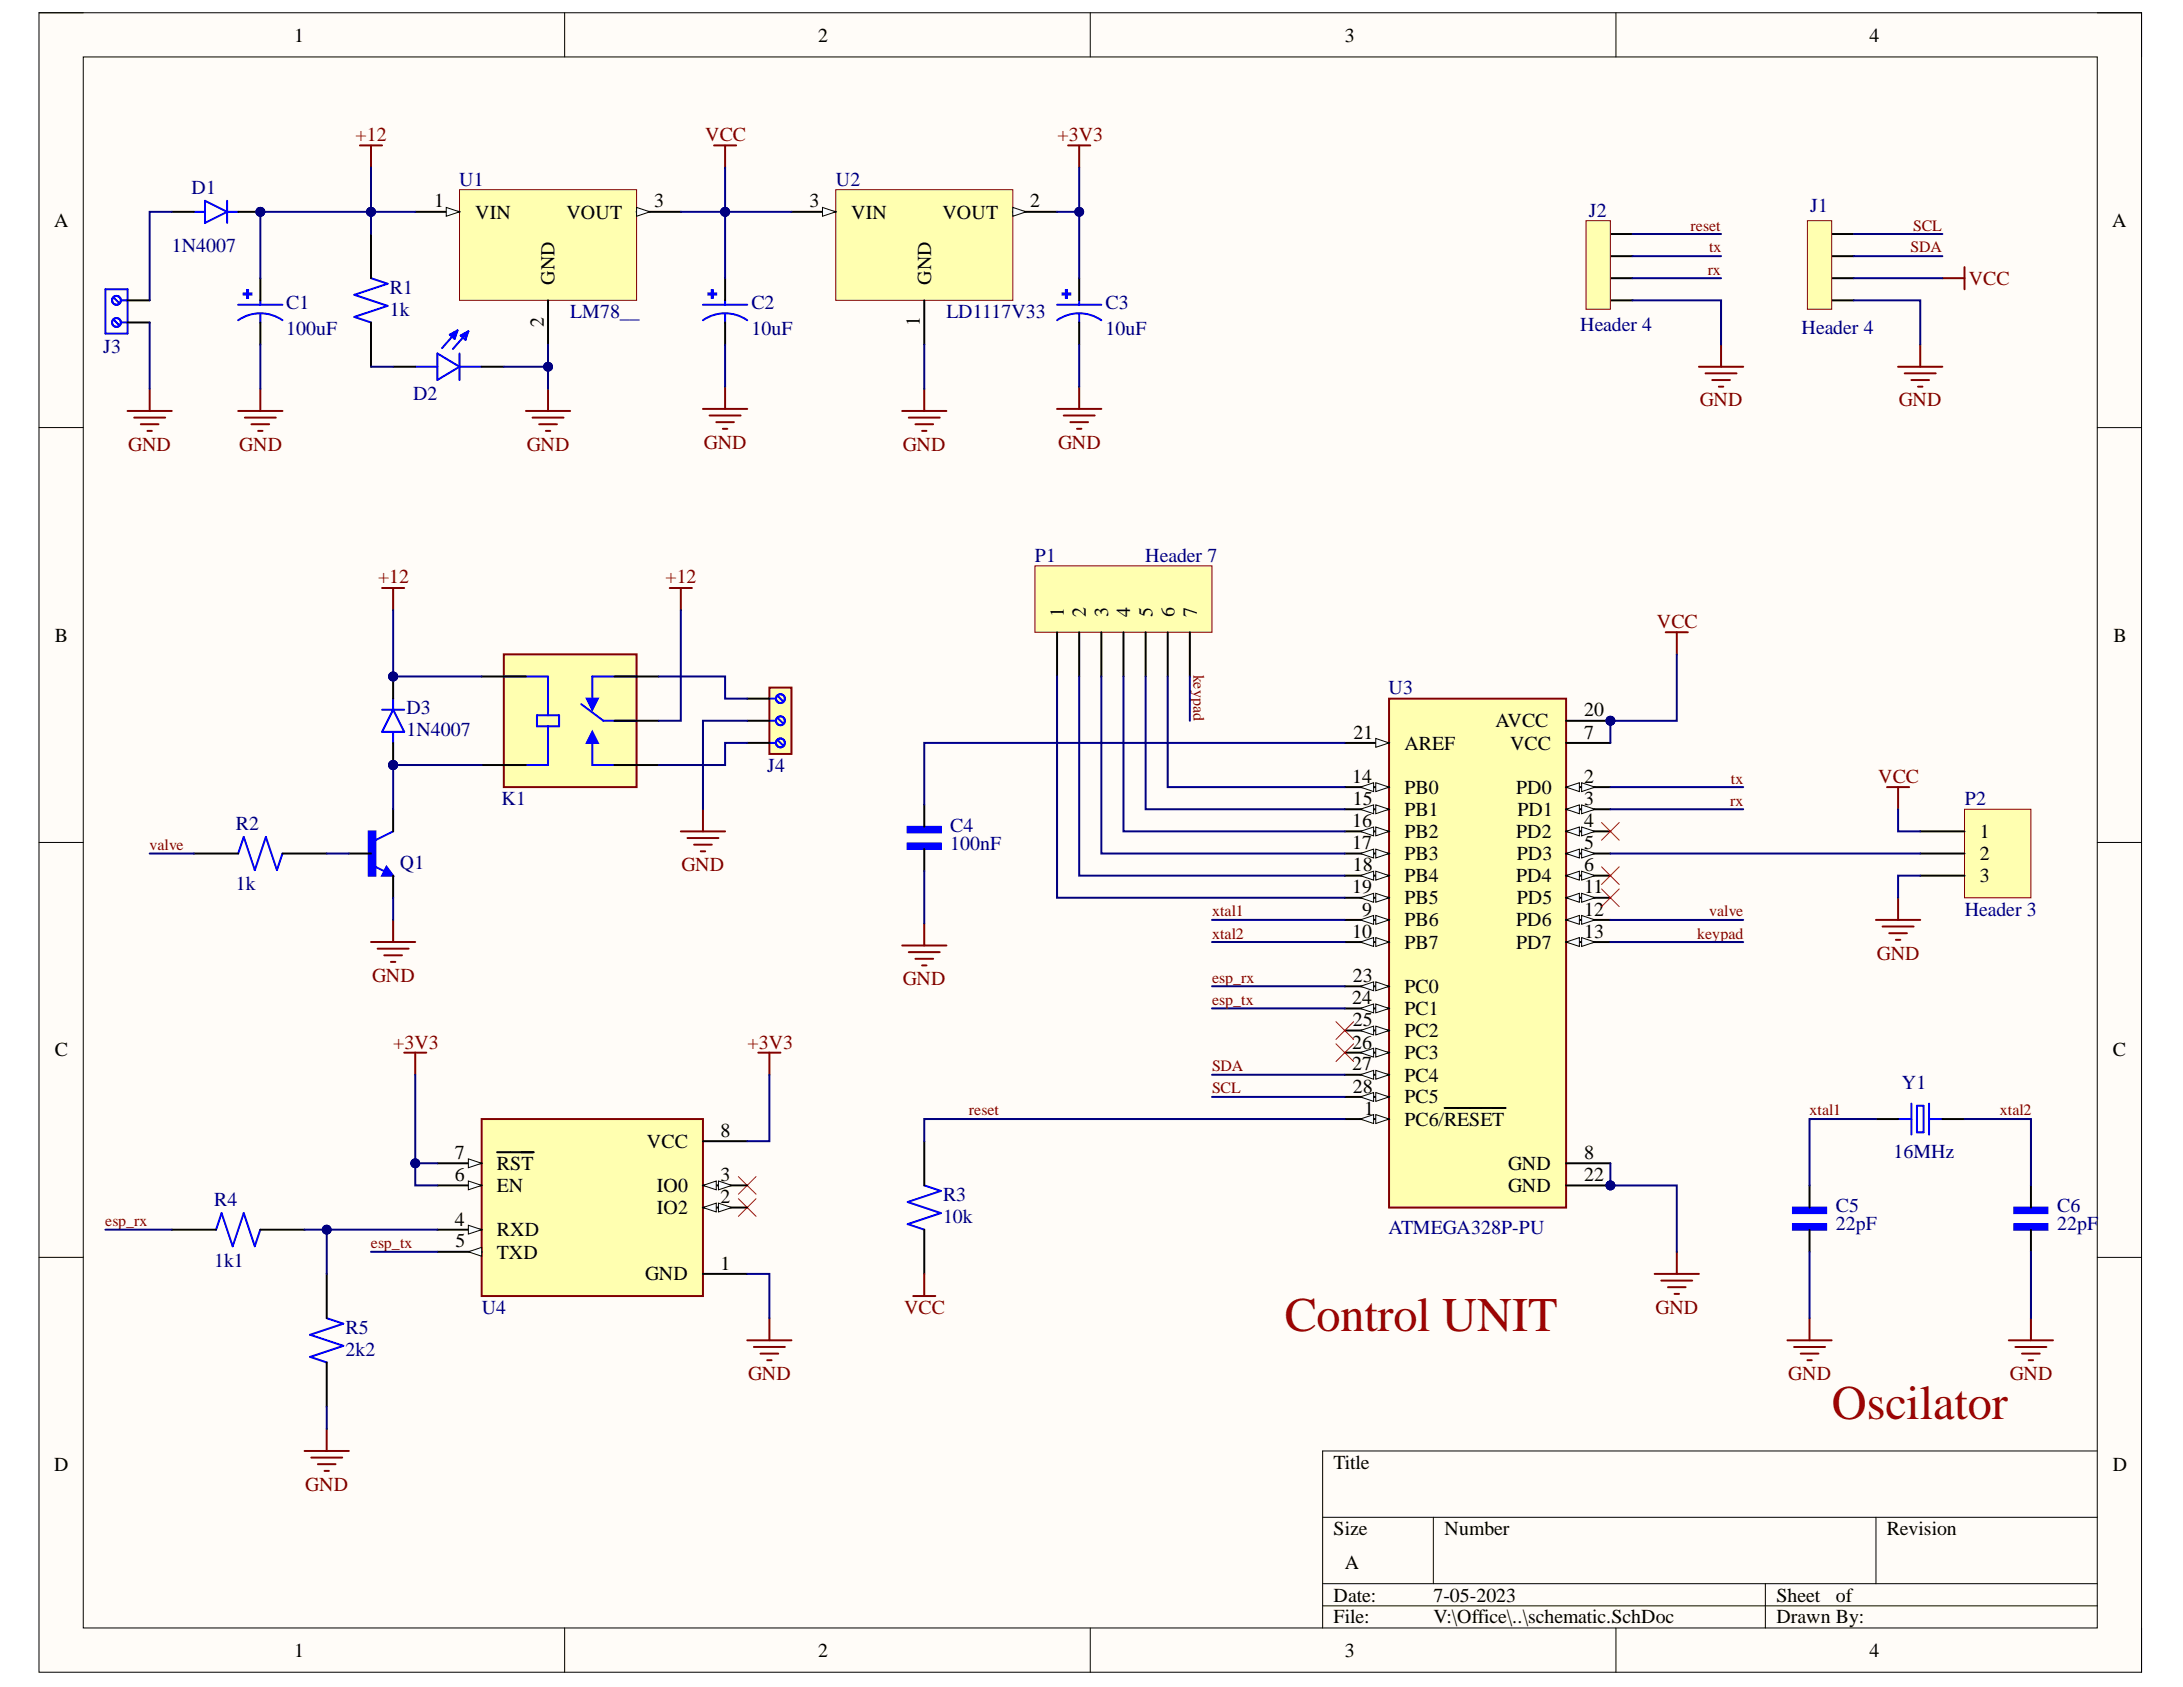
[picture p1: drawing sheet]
<svg xmlns="http://www.w3.org/2000/svg" width="279mm" height="216mm" viewBox="0 0 279 216" stroke-linecap="round" stroke-linejoin="round" font-family="sans-serif">
<defs><g id="words">
<g font-size="6.2" fill="#980000">
<text x="164.4" y="170.4">Control UNIT</text>
<text x="234.5" y="181.5">Oscilator</text>
</g>
<g font-size="2.5">
<text x="37.6" y="5.3">1</text>
<text x="104.7" y="5.3">2</text>
<text x="172.1" y="5.3">3</text>
<text x="239.3" y="5.3">4</text>
<text x="6.9" y="29">A</text>
<text x="55.6" y="26.5">1</text>
<text x="60.8" y="28">VIN</text>
<text x="72.5" y="28">VOUT</text>
<text x="83.7" y="26.5">3</text>
<text x="103.6" y="26.5">3</text>
<text x="108.9" y="28">VIN</text>
<text x="120.6" y="28">VOUT</text>
<text x="131.9" y="26.5">2</text>
<text x="270.3" y="29">A</text>
<text x="69.6" y="41.9" transform="rotate(-90 69.6 41.9)">2</text>
<text x="71" y="36.4" transform="rotate(-90 71 36.4)">GND</text>
<text x="117.7" y="41.7" transform="rotate(-90 117.7 41.7)">1</text>
<text x="119.2" y="36.4" transform="rotate(-90 119.2 36.4)">GND</text>
<text x="7" y="82.1">B</text>
<text x="136.2" y="79" transform="rotate(-90 136.2 79)">1</text>
<text x="139" y="79" transform="rotate(-90 139 79)">2</text>
<text x="141.8" y="79" transform="rotate(-90 141.8 79)">3</text>
<text x="144.6" y="79" transform="rotate(-90 144.6 79)">4</text>
<text x="147.5" y="79" transform="rotate(-90 147.5 79)">5</text>
<text x="150.3" y="79" transform="rotate(-90 150.3 79)">6</text>
<text x="153.2" y="79" transform="rotate(-90 153.2 79)">7</text>
<text x="270.5" y="82.1">B</text>
<text x="173.2" y="94.5">21</text>
<text x="179.7" y="96">AREF</text>
<text x="191.4" y="93.1">AVCC</text>
<text x="193.3" y="96">VCC</text>
<text x="202.7" y="91.7">20</text>
<text x="202.7" y="94.5">7</text>
<text x="173.1" y="100.2">14</text>
<text x="179.7" y="101.6">PB0</text>
<text x="194" y="101.6">PD0</text>
<text x="202.7" y="100.2">2</text>
<text x="173.1" y="105.9">16</text>
<text x="173.1" y="103">15</text>
<text x="179.7" y="104.4">PB1</text>
<text x="179.7" y="107.3">PB2</text>
<text x="194" y="107.3">PD2</text>
<text x="194.2" y="104.4">PD1</text>
<text x="202.7" y="103">3</text>
<text x="202.7" y="105.9">4</text>
<text x="253.4" y="107.3">1</text>
<text x="173.1" y="108.7">17</text>
<text x="173.1" y="111.5">18</text>
<text x="179.7" y="110.1">PB3</text>
<text x="179.7" y="112.9">PB4</text>
<text x="194" y="112.9">PD4</text>
<text x="194.1" y="110.1">PD3</text>
<text x="202.7" y="108.7">5</text>
<text x="202.7" y="111.5">6</text>
<text x="253.4" y="110.1">2</text>
<text x="253.4" y="112.9">3</text>
<text x="173.1" y="114.3">19</text>
<text x="173.1" y="120">10</text>
<text x="174.3" y="117.2">9</text>
<text x="179.7" y="115.8">PB5</text>
<text x="179.7" y="118.5">PB6</text>
<text x="194" y="118.5">PD6</text>
<text x="194.1" y="115.8">PD5</text>
<text x="202.7" y="114.3">11</text>
<text x="202.7" y="117.2">12</text>
<text x="202.7" y="120">13</text>
<text x="173.1" y="125.6">23</text>
<text x="179.7" y="121.4">PB7</text>
<text x="194" y="121.4">PD7</text>
<text x="173.1" y="128.5">24</text>
<text x="173.1" y="131.3">25</text>
<text x="179.7" y="127.1">PC0</text>
<text x="179.7" y="129.9">PC1</text>
<text x="7" y="135.2">C</text>
<text x="173.1" y="134.2">26</text>
<text x="173.1" y="137">27</text>
<text x="179.7" y="132.8">PC2</text>
<text x="179.7" y="135.5">PC3</text>
<text x="270.4" y="135.2">C</text>
<text x="173.1" y="139.9">28</text>
<text x="174.6" y="142.6">1</text>
<text x="179.7" y="138.4">PC4</text>
<text x="179.7" y="141.2">PC5</text>
<text x="58.2" y="148.3">7</text>
<text x="63.6" y="149.7">RST</text>
<text x="82.8" y="146.9">VCC</text>
<text x="92.2" y="145.5">8</text>
<text x="179.7" y="144.1">PC6/RESET</text>
<text x="193" y="149.7">GND</text>
<text x="202.7" y="148.3">8</text>
<text x="58.2" y="151.2">6</text>
<text x="63.6" y="152.5">EN</text>
<text x="84.1" y="152.5">IO0</text>
<text x="84.1" y="155.4">IO2</text>
<text x="92.2" y="151.2">3</text>
<text x="92.2" y="154">2</text>
<text x="193" y="152.5">GND</text>
<text x="202.7" y="151.2">22</text>
<text x="58.2" y="156.8">4</text>
<text x="58.3" y="159.6">5</text>
<text x="63.6" y="158.2">RXD</text>
<text x="63.6" y="161.1">TXD</text>
<text x="82.6" y="163.9">GND</text>
<text x="92.2" y="162.5">1</text>
<text x="6.9" y="188.3">D</text>
<text x="170.7" y="188">Title</text>
<text x="270.4" y="188.3">D</text>
<text x="170.7" y="196.4">Size</text>
<text x="184.9" y="196.4">Number</text>
<text x="241.5" y="196.4">Revision</text>
<text x="172.1" y="200.7">A</text>
<text x="170.7" y="205">Date:</text>
<text x="170.7" y="207.8">File:</text>
<text x="183.5" y="205">7-05-2023</text>
<text x="183.5" y="207.8">V:\Office\..\schematic.SchDoc</text>
<text x="227.4" y="205">Sheet</text>
<text x="227.4" y="207.8">Drawn By:</text>
<text x="235" y="205">of</text>
<text x="37.6" y="212.1">1</text>
<text x="104.7" y="212.1">2</text>
<text x="172.1" y="212.1">3</text>
<text x="239.3" y="212.1">4</text>
</g>
<g font-size="2.5" fill="#800000">
<text x="45.5" y="18.1">+12</text>
<text x="90.3" y="18.1">VCC</text>
<text x="135.3" y="18.1">+3V3</text>
<text x="252" y="36.4">VCC</text>
<text x="217.5" y="52">GND</text>
<text x="243" y="52">GND</text>
<text x="16.4" y="57.7">GND</text>
<text x="30.6" y="57.7">GND</text>
<text x="67.4" y="57.7">GND</text>
<text x="90.1" y="57.4">GND</text>
<text x="115.5" y="57.7">GND</text>
<text x="135.4" y="57.4">GND</text>
<text x="48.4" y="74.7">+12</text>
<text x="85.2" y="74.7">+12</text>
<text x="212.1" y="80.3">VCC</text>
<text x="240.4" y="100.2">VCC</text>
<text x="87.2" y="111.5">GND</text>
<text x="47.6" y="125.6">GND</text>
<text x="240.2" y="122.9">GND</text>
<text x="115.5" y="126.1">GND</text>
<text x="50.3" y="134.2">+3V3</text>
<text x="95.7" y="134.2">+3V3</text>
<text x="115.7" y="168.2">VCC</text>
<text x="211.9" y="168.2">GND</text>
<text x="95.7" y="176.6">GND</text>
<text x="228.9" y="176.6">GND</text>
<text x="257.2" y="176.6">GND</text>
<text x="39.1" y="190.8">GND</text>
</g>
<g font-size="2.5" fill="#000080">
<text x="58.8" y="23.8">U1</text>
<text x="107" y="23.8">U2</text>
<text x="24.5" y="24.9">D1</text>
<text x="203.3" y="27.8">J2</text>
<text x="231.7" y="27.1">J1</text>
<text x="22" y="32.2">1N4007</text>
<text x="36.6" y="39.5">C1</text>
<text x="49.9" y="37.6">R1</text>
<text x="49.9" y="40.4">1k</text>
<text x="73" y="40.8">LM78__</text>
<text x="96.2" y="39.5">C2</text>
<text x="121.1" y="40.8">LD1117V33</text>
<text x="141.5" y="39.5">C3</text>
<text x="13.2" y="45.2">J3</text>
<text x="36.6" y="42.9">100uF</text>
<text x="96.2" y="42.9">10uF</text>
<text x="141.5" y="42.9">10uF</text>
<text x="202.2" y="42.4">Header 4</text>
<text x="230.6" y="42.8">Header 4</text>
<text x="52.9" y="51.2">D2</text>
<text x="132.5" y="71.9">P1</text>
<text x="146.6" y="71.9">Header 7</text>
<text x="177.7" y="88.8">U3</text>
<text x="52" y="91.4">D3</text>
<text x="52" y="94.2">1N4007</text>
<text x="98.2" y="98.8">J4</text>
<text x="30.2" y="106.3">R2</text>
<text x="64.2" y="103">K1</text>
<text x="121.6" y="106.5">C4</text>
<text x="251.5" y="103">P2</text>
<text x="30.2" y="113.9">1k</text>
<text x="51.2" y="111.2">Q1</text>
<text x="121.6" y="108.7">100nF</text>
<text x="251.5" y="117.2">Header 3</text>
<text x="243.4" y="139.3">Y1</text>
<text x="242.3" y="148.2">16MHz</text>
<text x="27.4" y="154.4">R4</text>
<text x="120.7" y="153.7">R3</text>
<text x="235" y="155.2">C5</text>
<text x="263.3" y="155.2">C6</text>
<text x="120.7" y="156.5">10k</text>
<text x="177.7" y="157.9">ATMEGA328P-PU</text>
<text x="235" y="157.4">22pF</text>
<text x="263.3" y="157.4">22pF</text>
<text x="27.4" y="162.1">1k1</text>
<text x="44.2" y="170.7">R5</text>
<text x="44.2" y="173.5">2k2</text>
<text x="61.7" y="168.2">U4</text>
</g>
<g font-size="2" fill="#800000">
<text x="216.4" y="29.5">reset</text>
<text x="244.9" y="29.5">SCL</text>
<text x="218.6" y="35.2">rx</text>
<text x="218.7" y="32.3">tx</text>
<text x="244.5" y="32.3">SDA</text>
<text x="152.8" y="86.3" transform="rotate(90 152.8 86.3)">keypad</text>
<text x="221.5" y="100.3">tx</text>
<text x="221.4" y="103.2">rx</text>
<text x="19.1" y="108.8">valve</text>
<text x="155.1" y="117.3">xtal1</text>
<text x="218.7" y="117.3">valve</text>
<text x="155.1" y="120.2">xtal2</text>
<text x="155.1" y="125.8">esp_rx</text>
<text x="217.2" y="120.2">keypad</text>
<text x="155.1" y="128.6">esp_tx</text>
<text x="155.1" y="137.1">SDA</text>
<text x="124" y="142.7">reset</text>
<text x="155.1" y="139.9">SCL</text>
<text x="231.6" y="142.7">xtal1</text>
<text x="256" y="142.7">xtal2</text>
<text x="13.4" y="156.9">esp_rx</text>
<text x="47.5" y="159.7">esp_tx</text>
</g>
</g></defs>
<path d="M5 1.6h269.1v212.4h-269.1z" fill-rule="evenodd" fill="#fffcf8"/>
<path d="M5 1.6h269.1v212.4h-269.1z" fill="none" stroke="#000" stroke-width=".13"/>
<path d="M10.7 7.3h257.7v201h-257.7z" fill-rule="evenodd" fill="#fffcf8"/>
<g fill="none" stroke="#000" stroke-width=".13">
<path d="M5 1.6h5.7M10.7 7.3h257.7v201h-257.7zM72.3 1.6v5.7M139.5 1.6v5.7M206.8 1.6v5.7M268.4 1.6h5.7v5.7M5 54.7h5.7M268.4 54.7h5.7M5 107.8h5.7M268.4 107.8h5.7M5 160.9h5.7M268.4 160.9h5.7"/>
<path d="M169.3 194.2h99.1M183.5 194.2v8.5M240.1 194.2v8.5M268.4 185.7h-99.1v22.6M72.3 208.3v5.7M139.5 208.3v5.7M169.3 202.7h99.1M169.3 205.5h99.1M206.8 208.3v5.7M225.9 202.7v5.6M274.1 208.3v5.7"/>
</g>
<circle cx="206.1" cy="92.2" r=".56" fill="#000080"/>
<circle cx="206.1" cy="92.2" r=".56" fill="none" stroke="#000080" stroke-width=".13"/>
<circle cx="206.1" cy="151.7" r=".56" fill="#000080"/>
<circle cx="206.1" cy="151.7" r=".56" fill="none" stroke="#000080" stroke-width=".13"/>
<path d="M177.8 89.4h22.6v65.1h-22.6z" fill-rule="evenodd" fill="#ffffb0"/>
<path d="M177.8 89.4h22.6v65.1h-22.6z" fill="none" stroke="#800000" stroke-width=".25"/>
<path d="M172.1 95.1h5.7" fill="none" stroke="#000" stroke-width=".25"/>
<path d="M176.1 94.5l1.7 .6-1.7 .5z" fill="#f8fcff"/>
<path d="M176.1 94.5l1.7 .6-1.7 .5z" fill="none" stroke="#000" stroke-width=".13"/>
<path d="M172.1 100.7h5.7" fill="none" stroke="#000" stroke-width=".25"/>
<path d="M176.1 100.2l1.7 .5-1.7 .6z" fill="#f8fcff"/>
<path d="M176.1 100.2l1.7 .5-1.7 .6z" fill="none" stroke="#000" stroke-width=".13"/>
<path d="M174.1 100.7l1.7-.5v1.1z" fill="#f8fcff"/>
<path d="M174.1 100.7l1.7-.5v1.1z" fill="none" stroke="#000" stroke-width=".13"/>
<path d="M172.1 103.6h5.7" fill="none" stroke="#000" stroke-width=".25"/>
<path d="M176.1 103l1.7 .6-1.7 .5z" fill="#f8fcff"/>
<path d="M176.1 103l1.7 .6-1.7 .5z" fill="none" stroke="#000" stroke-width=".13"/>
<path d="M174.1 103.6l1.7-.6v1.1z" fill="#f8fcff"/>
<path d="M174.1 103.6l1.7-.6v1.1z" fill="none" stroke="#000" stroke-width=".13"/>
<path d="M172.1 106.4h5.7" fill="none" stroke="#000" stroke-width=".25"/>
<path d="M176.1 105.8l1.7 .6-1.7 .6z" fill="#f8fcff"/>
<path d="M176.1 105.8l1.7 .6-1.7 .6z" fill="none" stroke="#000" stroke-width=".13"/>
<path d="M174.1 106.4l1.7-.6v1.2z" fill="#f8fcff"/>
<path d="M174.1 106.4l1.7-.6v1.2z" fill="none" stroke="#000" stroke-width=".13"/>
<path d="M172.1 109.2h5.7" fill="none" stroke="#000" stroke-width=".25"/>
<path d="M176.1 108.7l1.7 .5-1.7 .6z" fill="#f8fcff"/>
<path d="M176.1 108.7l1.7 .5-1.7 .6z" fill="none" stroke="#000" stroke-width=".13"/>
<path d="M174.1 109.2l1.7-.5v1.1z" fill="#f8fcff"/>
<path d="M174.1 109.2l1.7-.5v1.1z" fill="none" stroke="#000" stroke-width=".13"/>
<path d="M172.1 112.1h5.7" fill="none" stroke="#000" stroke-width=".25"/>
<path d="M176.1 111.5l1.7 .6-1.7 .5z" fill="#f8fcff"/>
<path d="M176.1 111.5l1.7 .6-1.7 .5z" fill="none" stroke="#000" stroke-width=".13"/>
<path d="M174.1 112.1l1.7-.6v1.1z" fill="#f8fcff"/>
<path d="M174.1 112.1l1.7-.6v1.1z" fill="none" stroke="#000" stroke-width=".13"/>
<path d="M172.1 114.9h5.7" fill="none" stroke="#000" stroke-width=".25"/>
<path d="M176.1 114.3l1.7 .6-1.7 .6z" fill="#f8fcff"/>
<path d="M176.1 114.3l1.7 .6-1.7 .6z" fill="none" stroke="#000" stroke-width=".13"/>
<path d="M174.1 114.9l1.7-.6v1.2z" fill="#f8fcff"/>
<path d="M174.1 114.9l1.7-.6v1.2z" fill="none" stroke="#000" stroke-width=".13"/>
<path d="M172.1 117.7h5.7" fill="none" stroke="#000" stroke-width=".25"/>
<path d="M176.1 117.2l1.7 .5-1.7 .6z" fill="#f8fcff"/>
<path d="M176.1 117.2l1.7 .5-1.7 .6z" fill="none" stroke="#000" stroke-width=".13"/>
<path d="M174.1 117.7l1.7-.5v1.1z" fill="#f8fcff"/>
<path d="M174.1 117.7l1.7-.5v1.1z" fill="none" stroke="#000" stroke-width=".13"/>
<path d="M172.1 120.6h5.7" fill="none" stroke="#000" stroke-width=".25"/>
<path d="M176.1 120l1.7 .6-1.7 .5z" fill="#f8fcff"/>
<path d="M176.1 120l1.7 .6-1.7 .5z" fill="none" stroke="#000" stroke-width=".13"/>
<path d="M174.1 120.6l1.7-.6v1.1z" fill="#f8fcff"/>
<path d="M174.1 120.6l1.7-.6v1.1z" fill="none" stroke="#000" stroke-width=".13"/>
<path d="M172.1 126.2h5.7" fill="none" stroke="#000" stroke-width=".25"/>
<path d="M176.1 125.7l1.7 .5-1.7 .6z" fill="#f8fcff"/>
<path d="M176.1 125.7l1.7 .5-1.7 .6z" fill="none" stroke="#000" stroke-width=".13"/>
<path d="M174.1 126.2l1.7-.5v1.1z" fill="#f8fcff"/>
<path d="M174.1 126.2l1.7-.5v1.1z" fill="none" stroke="#000" stroke-width=".13"/>
<path d="M172.1 129.1h5.7" fill="none" stroke="#000" stroke-width=".25"/>
<path d="M176.1 128.5l1.7 .6-1.7 .5z" fill="#f8fcff"/>
<path d="M176.1 128.5l1.7 .6-1.7 .5z" fill="none" stroke="#000" stroke-width=".13"/>
<path d="M174.1 129.1l1.7-.6v1.1z" fill="#f8fcff"/>
<path d="M174.1 129.1l1.7-.6v1.1z" fill="none" stroke="#000" stroke-width=".13"/>
<path d="M172.1 131.9h5.7" fill="none" stroke="#000" stroke-width=".25"/>
<path d="M176.1 131.3l1.7 .6-1.7 .6z" fill="#f8fcff"/>
<path d="M176.1 131.3l1.7 .6-1.7 .6z" fill="none" stroke="#000" stroke-width=".13"/>
<path d="M174.1 131.9l1.7-.6v1.2z" fill="#f8fcff"/>
<path d="M174.1 131.9l1.7-.6v1.2z" fill="none" stroke="#000" stroke-width=".13"/>
<path d="M172.1 134.7h5.7" fill="none" stroke="#000" stroke-width=".25"/>
<path d="M176.1 134.2l1.7 .5-1.7 .6z" fill="#f8fcff"/>
<path d="M176.1 134.2l1.7 .5-1.7 .6z" fill="none" stroke="#000" stroke-width=".13"/>
<path d="M174.1 134.7l1.7-.5v1.1z" fill="#f8fcff"/>
<path d="M174.1 134.7l1.7-.5v1.1z" fill="none" stroke="#000" stroke-width=".13"/>
<path d="M172.1 137.5h5.7" fill="none" stroke="#000" stroke-width=".25"/>
<path d="M176.1 137l1.7 .5-1.7 .6z" fill="#f8fcff"/>
<path d="M176.1 137l1.7 .5-1.7 .6z" fill="none" stroke="#000" stroke-width=".13"/>
<path d="M174.1 137.5l1.7-.5v1.1z" fill="#f8fcff"/>
<path d="M174.1 137.5l1.7-.5v1.1z" fill="none" stroke="#000" stroke-width=".13"/>
<path d="M172.1 140.4h5.7" fill="none" stroke="#000" stroke-width=".25"/>
<path d="M176.1 139.8l1.7 .6-1.7 .6z" fill="#f8fcff"/>
<path d="M176.1 139.8l1.7 .6-1.7 .6z" fill="none" stroke="#000" stroke-width=".13"/>
<path d="M174.1 140.4l1.7-.6v1.2z" fill="#f8fcff"/>
<path d="M174.1 140.4l1.7-.6v1.2z" fill="none" stroke="#000" stroke-width=".13"/>
<path d="M172.1 143.2h5.7" fill="none" stroke="#000" stroke-width=".25"/>
<path d="M176.1 142.6l1.7 .6-1.7 .6z" fill="#f8fcff"/>
<path d="M176.1 142.6l1.7 .6-1.7 .6z" fill="none" stroke="#000" stroke-width=".13"/>
<path d="M174.1 143.2l1.7-.6v1.2z" fill="#f8fcff"/>
<path d="M174.1 143.2l1.7-.6v1.2z" fill="none" stroke="#000" stroke-width=".13"/>
<path d="M200.4 92.2h5.7M184.9 141.8h7.8" fill="none" stroke="#000" stroke-width=".25"/>
<circle cx="206.1" cy="92.2" r=".56" fill="#000080"/>
<circle cx="206.1" cy="92.2" r=".56" fill="none" stroke="#000080" stroke-width=".13"/>
<path d="M200.4 95.1h5.7M200.4 100.7h5.7" fill="none" stroke="#000" stroke-width=".25"/>
<path d="M200.4 100.7l1.7-.5v1.1z" fill="#f8fcff"/>
<path d="M200.4 100.7l1.7-.5v1.1z" fill="none" stroke="#000" stroke-width=".13"/>
<path d="M202.4 100.2l1.7 .5-1.7 .6z" fill="#f8fcff"/>
<path d="M202.4 100.2l1.7 .5-1.7 .6z" fill="none" stroke="#000" stroke-width=".13"/>
<path d="M200.4 103.6h5.7" fill="none" stroke="#000" stroke-width=".25"/>
<path d="M200.4 103.6l1.7-.6v1.1z" fill="#f8fcff"/>
<path d="M200.4 103.6l1.7-.6v1.1z" fill="none" stroke="#000" stroke-width=".13"/>
<path d="M202.4 103l1.7 .6-1.7 .5z" fill="#f8fcff"/>
<path d="M202.4 103l1.7 .6-1.7 .5z" fill="none" stroke="#000" stroke-width=".13"/>
<path d="M200.4 106.4h5.7" fill="none" stroke="#000" stroke-width=".25"/>
<path d="M200.4 106.4l1.7-.6v1.2z" fill="#f8fcff"/>
<path d="M200.4 106.4l1.7-.6v1.2z" fill="none" stroke="#000" stroke-width=".13"/>
<path d="M202.4 105.8l1.7 .6-1.7 .6z" fill="#f8fcff"/>
<path d="M202.4 105.8l1.7 .6-1.7 .6z" fill="none" stroke="#000" stroke-width=".13"/>
<path d="M200.4 109.2h5.7" fill="none" stroke="#000" stroke-width=".25"/>
<path d="M200.4 109.2l1.7-.5v1.1z" fill="#f8fcff"/>
<path d="M200.4 109.2l1.7-.5v1.1z" fill="none" stroke="#000" stroke-width=".13"/>
<path d="M202.4 108.7l1.7 .5-1.7 .6z" fill="#f8fcff"/>
<path d="M202.4 108.7l1.7 .5-1.7 .6z" fill="none" stroke="#000" stroke-width=".13"/>
<path d="M200.4 112.1h5.7" fill="none" stroke="#000" stroke-width=".25"/>
<path d="M200.4 112.1l1.7-.6v1.1z" fill="#f8fcff"/>
<path d="M200.4 112.1l1.7-.6v1.1z" fill="none" stroke="#000" stroke-width=".13"/>
<path d="M202.4 111.5l1.7 .6-1.7 .5z" fill="#f8fcff"/>
<path d="M202.4 111.5l1.7 .6-1.7 .5z" fill="none" stroke="#000" stroke-width=".13"/>
<path d="M200.4 114.9h5.7" fill="none" stroke="#000" stroke-width=".25"/>
<path d="M200.4 114.9l1.7-.6v1.2z" fill="#f8fcff"/>
<path d="M200.4 114.9l1.7-.6v1.2z" fill="none" stroke="#000" stroke-width=".13"/>
<path d="M202.4 114.3l1.7 .6-1.7 .6z" fill="#f8fcff"/>
<path d="M202.4 114.3l1.7 .6-1.7 .6z" fill="none" stroke="#000" stroke-width=".13"/>
<path d="M200.4 117.7h5.7" fill="none" stroke="#000" stroke-width=".25"/>
<path d="M200.4 117.7l1.7-.5v1.1z" fill="#f8fcff"/>
<path d="M200.4 117.7l1.7-.5v1.1z" fill="none" stroke="#000" stroke-width=".13"/>
<path d="M202.4 117.2l1.7 .5-1.7 .6z" fill="#f8fcff"/>
<path d="M202.4 117.2l1.7 .5-1.7 .6z" fill="none" stroke="#000" stroke-width=".13"/>
<path d="M200.4 120.6h5.7" fill="none" stroke="#000" stroke-width=".25"/>
<path d="M200.4 120.6l1.7-.6v1.1z" fill="#f8fcff"/>
<path d="M200.4 120.6l1.7-.6v1.1z" fill="none" stroke="#000" stroke-width=".13"/>
<path d="M202.4 120l1.7 .6-1.7 .5z" fill="#f8fcff"/>
<path d="M202.4 120l1.7 .6-1.7 .5z" fill="none" stroke="#000" stroke-width=".13"/>
<path d="M200.4 148.9h5.7M200.4 151.7h5.7" fill="none" stroke="#000" stroke-width=".25"/>
<circle cx="206.1" cy="151.7" r=".56" fill="#000080"/>
<circle cx="206.1" cy="151.7" r=".56" fill="none" stroke="#000080" stroke-width=".13"/>
<path d="M213.2 80.9h2.8M214.6 80.9v2.8M211.8 163h5.6M212.6 163.9h4M213.5 164.7h2.2M214.3 165.6h.6M214.6 160.2v2.8" fill="none" stroke="#800000" stroke-width=".25"/>
<path d="M116.2 105.8h4.2v.7h-4.2z" fill-rule="evenodd" fill="#00f"/>
<path d="M116.2 105.8h4.2v.7h-4.2z" fill="none" stroke="#00f" stroke-width=".25"/>
<path d="M116.2 107.9h4.2v.8h-4.2z" fill-rule="evenodd" fill="#00f"/>
<path d="M116.2 107.9h4.2v.8h-4.2zM118.3 151.7l2.1 .7-4.2 1.4 4.2 1.4-4.2 1.5 2.1 .7M242.9 143.2h1.7M244.6 141.2v4M245.3 141.5h.9v3.4h-.9zM246.9 143.2h1.7M246.9 141.2v4" fill="none" stroke="#00f" stroke-width=".25"/>
<path d="M118.3 103v2.8M118.3 108.7v2.8M118.3 146v5.7M118.3 157.4v5.6M240.1 143.2h2.8M248.6 143.2h2.8" fill="none" stroke="#000" stroke-width=".25"/>
<path d="M118.3 118.2v2.8M115.5 121h5.6M116.3 121.9h4M117.2 122.7h2.2M118 123.6h.6M116.9 165.9h2.8M118.3 163v2.9" fill="none" stroke="#800000" stroke-width=".25"/>
<g fill="none" stroke="#f00" stroke-width=".13">
<path d="M205 105.3l2.2 2.2M205 110.9l2.2 2.3M205 113.8l2.2 2.2M207.2 105.3l-2.2 2.2M207.2 110.9l-2.2 2.3M207.2 113.8l-2.2 2.2M171 133.6l2.2 2.3M171 130.8l2.2 2.2M173.2 133.6l-2.2 2.3M173.2 130.8l-2.2 2.2M94.5 150.6l2.3 2.2M94.5 153.4l2.3 2.3"/>
<path d="M96.8 150.6l-2.3 2.2M96.8 153.4l-2.3 2.3"/>
</g>
<path d="M257.8 154.5h4.3v.8h-4.3z" fill-rule="evenodd" fill="#00f"/>
<path d="M257.8 154.5h4.3v.8h-4.3z" fill="none" stroke="#00f" stroke-width=".25"/>
<path d="M257.8 156.7h4.3v.7h-4.3z" fill-rule="evenodd" fill="#00f"/>
<path d="M257.8 156.7h4.3v.7h-4.3z" fill="none" stroke="#00f" stroke-width=".25"/>
<path d="M259.9 151.7v2.8M259.9 157.4v2.8" fill="none" stroke="#000" stroke-width=".25"/>
<path d="M229.5 154.5h4.2v.8h-4.2z" fill-rule="evenodd" fill="#00f"/>
<path d="M229.5 154.5h4.2v.8h-4.2z" fill="none" stroke="#00f" stroke-width=".25"/>
<path d="M229.5 156.7h4.2v.7h-4.2z" fill-rule="evenodd" fill="#00f"/>
<path d="M229.5 156.7h4.2v.7h-4.2z" fill="none" stroke="#00f" stroke-width=".25"/>
<path d="M231.6 151.7v2.8M231.6 157.4v2.8" fill="none" stroke="#000" stroke-width=".25"/>
<path d="M228.8 171.5h5.6M229.6 172.4h4M230.5 173.2h2.2M231.3 174.1h.6M231.6 168.7v2.8M257.1 171.5h5.7M257.9 172.4h4M258.8 173.2h2.3M259.7 174.1h.5M259.9 168.7v2.8" fill="none" stroke="#800000" stroke-width=".25"/>
<path d="M132.5 72.4h22.6v8.5h-22.6z" fill-rule="evenodd" fill="#ffffb0"/>
<path d="M132.5 72.4h22.6v8.5h-22.6z" fill="none" stroke="#800000" stroke-width=".13"/>
<path d="M135.3 80.9v5.7M138.1 80.9v5.7M141 80.9v5.7M143.8 80.9v5.7M146.6 80.9v5.7M149.5 80.9v5.7M152.3 80.9v5.7" fill="none" stroke="#000" stroke-width=".25"/>
<path d="M251.4 103.6h8.5v11.3h-8.5z" fill-rule="evenodd" fill="#ffffb0"/>
<path d="M251.4 103.6h8.5v11.3h-8.5z" fill="none" stroke="#800000" stroke-width=".13"/>
<path d="M245.8 106.4h5.6M245.8 109.2h5.6M245.8 112.1h5.6" fill="none" stroke="#000" stroke-width=".25"/>
<path d="M240.1 117.7h5.7M240.9 118.6h4M241.5 100.7h2.9M241.8 119.4h2.3M242.9 100.7v2.9M242.9 114.9v2.8M242.7 120.3h.5" fill="none" stroke="#800000" stroke-width=".25"/>
<path d="M61.6 143.2h28.4v22.7h-28.4z" fill-rule="evenodd" fill="#ffffb0"/>
<path d="M61.6 143.2h28.4v22.7h-28.4z" fill="none" stroke="#800000" stroke-width=".25"/>
<path d="M56 148.9h5.6" fill="none" stroke="#000" stroke-width=".25"/>
<path d="M59.9 148.3l1.7 .6-1.7 .5z" fill="#f8fcff"/>
<path d="M59.9 148.3l1.7 .6-1.7 .5z" fill="none" stroke="#000" stroke-width=".13"/>
<path d="M56 151.7h5.6M63.6 147.5h4.7" fill="none" stroke="#000" stroke-width=".25"/>
<path d="M59.9 151.1l1.7 .6-1.7 .6z" fill="#f8fcff"/>
<path d="M59.9 151.1l1.7 .6-1.7 .6z" fill="none" stroke="#000" stroke-width=".13"/>
<path d="M56 157.4h5.6" fill="none" stroke="#000" stroke-width=".25"/>
<path d="M59.9 156.8l1.7 .6-1.7 .5z" fill="#f8fcff"/>
<path d="M59.9 156.8l1.7 .6-1.7 .5z" fill="none" stroke="#000" stroke-width=".13"/>
<path d="M56 160.2h5.6" fill="none" stroke="#000" stroke-width=".25"/>
<path d="M59.9 160.2l1.7-.6v1.2z" fill="#f8fcff"/>
<path d="M59.9 160.2l1.7-.6v1.2z" fill="none" stroke="#000" stroke-width=".13"/>
<path d="M90 146h5.6M90 151.7h5.6" fill="none" stroke="#000" stroke-width=".25"/>
<path d="M90 151.7l1.7-.6v1.2z" fill="#f8fcff"/>
<path d="M90 151.7l1.7-.6v1.2z" fill="none" stroke="#000" stroke-width=".13"/>
<path d="M92 151.1l1.7 .6-1.7 .6z" fill="#f8fcff"/>
<path d="M92 151.1l1.7 .6-1.7 .6z" fill="none" stroke="#000" stroke-width=".13"/>
<path d="M90 154.5h5.6" fill="none" stroke="#000" stroke-width=".25"/>
<path d="M90 154.5l1.7-.5v1.1z" fill="#f8fcff"/>
<path d="M90 154.5l1.7-.5v1.1z" fill="none" stroke="#000" stroke-width=".13"/>
<path d="M92 154l1.7 .5-1.7 .6z" fill="#f8fcff"/>
<path d="M92 154l1.7 .5-1.7 .6z" fill="none" stroke="#000" stroke-width=".13"/>
<path d="M90 163h5.6" fill="none" stroke="#000" stroke-width=".25"/>
<path d="M51.7 134.7h2.9M53.1 134.7v2.8M97.1 134.7h2.8M98.5 134.7v2.8M95.6 171.5h5.7M96.5 172.4h4M97.3 173.2h2.3M98.2 174.1h.6M98.5 168.7v2.8" fill="none" stroke="#800000" stroke-width=".25"/>
<path d="M58.8 24.3h22.7v14.1h-22.7z" fill-rule="evenodd" fill="#ffffb0"/>
<path d="M58.8 24.3h22.7v14.1h-22.7z" fill="none" stroke="#800000" stroke-width=".13"/>
<path d="M53.1 27.1h5.7" fill="none" stroke="#000" stroke-width=".25"/>
<path d="M57.1 26.5l1.7 .6-1.7 .6z" fill="#f8fcff"/>
<path d="M57.1 26.5l1.7 .6-1.7 .6z" fill="none" stroke="#000" stroke-width=".13"/>
<path d="M81.5 27.1h5.6" fill="none" stroke="#000" stroke-width=".25"/>
<path d="M81.5 26.5l1.7 .6-1.7 .6z" fill="#f8fcff"/>
<path d="M81.5 26.5l1.7 .6-1.7 .6z" fill="none" stroke="#000" stroke-width=".13"/>
<path d="M70.1 38.4v5.7" fill="none" stroke="#000" stroke-width=".25"/>
<path d="M107 24.3h22.6v14.1h-22.6z" fill-rule="evenodd" fill="#ffffb0"/>
<path d="M107 24.3h22.6v14.1h-22.6z" fill="none" stroke="#800000" stroke-width=".13"/>
<path d="M101.3 27.1h5.7" fill="none" stroke="#000" stroke-width=".25"/>
<path d="M105.3 26.5l1.7 .6-1.7 .6z" fill="#f8fcff"/>
<path d="M105.3 26.5l1.7 .6-1.7 .6z" fill="none" stroke="#000" stroke-width=".13"/>
<path d="M129.6 27.1h5.7" fill="none" stroke="#000" stroke-width=".25"/>
<path d="M129.6 26.5l1.7 .6-1.7 .6z" fill="#f8fcff"/>
<path d="M129.6 26.5l1.7 .6-1.7 .6z" fill="none" stroke="#000" stroke-width=".13"/>
<path d="M47.5 29.9v5.7M118.3 38.4v5.7M47.5 41.3v5.6M50.3 46.9h2.8M61.6 46.9h2.9" fill="none" stroke="#000" stroke-width=".25"/>
<g fill="none" stroke="#00f" stroke-width=".25">
<path d="M47.5 35.6l2.1 .7-4.2 1.4 4.2 1.4-4.2 1.5 2.1 .7M53.1 46.9h2.9M56 45.2l2.8 1.7-2.8 1.7zM58 42.7l-.2 .2M58.1 42.5h.1v.9M58.6 42.3l-2 2.3M58.6 42.3l-1 .5 .6 .6M58.6 42.3l-.4 1.1M58.8 45.2v3.4M58.8 46.9h2.8M59.4 42.9l-.2 .1M59.5 42.7h.1v.8"/>
<path d="M59.9 42.4l-1.9 2.3M59.9 42.4l-.9 .5 .6 .6M59.9 42.4l-.3 1.1"/>
</g>
<path d="M91.1 37.1h.1v1h-.1z" fill-rule="evenodd" fill="#00f"/>
<path d="M91.1 37.1h.1v1h-.1z" fill="none" stroke="#00f" stroke-width=".25"/>
<path d="M90.7 37.6h1v.1h-1z" fill-rule="evenodd" fill="#00f"/>
<path d="M90 39h5.6M90.7 37.6h1v.1h-1zM92.8 38.4v.6M90 41a4.9 4.9 0 0 1 5.6 0M92.8 40.1v1.2" fill="none" stroke="#00f" stroke-width=".25"/>
<path d="M92.8 35.6v2.8M92.8 41.3v2.8" fill="none" stroke="#000" stroke-width=".25"/>
<path d="M90 52.3h5.6M90.8 53.2h4M91.7 54h2.2M92.5 54.9h.6M92.8 49.5v2.8" fill="none" stroke="#800000" stroke-width=".25"/>
<path d="M136.4 37.1h.2v1h-.2z" fill-rule="evenodd" fill="#00f"/>
<path d="M136.4 37.1h.2v1h-.2z" fill="none" stroke="#00f" stroke-width=".25"/>
<path d="M136 37.6h1v.1h-1z" fill-rule="evenodd" fill="#00f"/>
<path d="M135.3 39h5.7M136 37.6h1v.1h-1zM138.1 38.4v.6M135.3 41a4.9 4.9 0 0 1 5.7 0M138.1 40.1v1.2" fill="none" stroke="#00f" stroke-width=".25"/>
<path d="M138.1 35.6v2.8M138.1 41.3v2.8" fill="none" stroke="#000" stroke-width=".25"/>
<g fill="none" stroke="#800000" stroke-width=".25">
<path d="M67.3 52.6h5.7M68.2 53.4h3.9M69 54.3h2.3M69.9 55.1h.5M70.1 49.8v2.8M115.5 52.6h5.6M116.3 53.4h4M117.2 54.3h2.2M118 55.1h.6M118.3 49.8v2.8M135.3 52.3h5.7M136.1 53.2h4"/>
<path d="M137 54h2.3M137.8 54.9h.6M138.1 49.5v2.8"/>
</g>
<path d="M31.6 37.1h.2v1h-.2z" fill-rule="evenodd" fill="#00f"/>
<path d="M31.6 37.1h.2v1h-.2z" fill="none" stroke="#00f" stroke-width=".25"/>
<path d="M31.2 37.6h1v.1h-1z" fill-rule="evenodd" fill="#00f"/>
<g fill="none" stroke="#00f" stroke-width=".25">
<path d="M13.5 37h2.8v5.7h-2.8zM14.6 38.2l.6 .5M15.5 38.4h.8M30.5 39h5.7M31.2 37.6h1v.1h-1zM33.3 38.4v.6M14.6 41l.6 .6M15.5 41.3h.8M30.5 41a4.9 4.9 0 0 1 5.7 0M33.3 40.1v1.2"/>
<circle cx="14.9" cy="38.4" r=".57"/>
<circle cx="14.9" cy="41.3" r=".57"/>
</g>
<path d="M16.3 38.4h2.9M33.3 35.6v2.8M16.3 41.3h2.9M33.3 41.3v2.8" fill="none" stroke="#000" stroke-width=".25"/>
<path d="M16.3 52.6h5.7M17.2 53.4h3.9M18 54.3h2.3M18.9 55.1h.5M19.2 49.8v2.8M30.5 52.6h5.7M31.3 53.4h4M32.2 54.3h2.3M33 55.1h.6M33.3 49.8v2.8" fill="none" stroke="#800000" stroke-width=".25"/>
<circle cx="33.3" cy="27.1" r=".57" fill="#000080"/>
<circle cx="33.3" cy="27.1" r=".57" fill="none" stroke="#000080" stroke-width=".13"/>
<path d="M24.8 27.1h1.4M26.2 25.7l2.9 1.4-2.9 1.4zM29.1 25.7v2.8M29.1 27.1h1.4" fill="none" stroke="#00f" stroke-width=".25"/>
<path d="M22 27.1h2.8M30.5 27.1h2.8" fill="none" stroke="#000" stroke-width=".25"/>
<circle cx="33.3" cy="27.1" r=".57" fill="#000080"/>
<circle cx="33.3" cy="27.1" r=".57" fill="none" stroke="#000080" stroke-width=".13"/>
<path d="M64.5 83.7h17v17h-17z" fill-rule="evenodd" fill="#ffffb0"/>
<path d="M64.5 83.7h17v17h-17z" fill="none" stroke="#800000" stroke-width=".25"/>
<path d="M64.5 86.6h5.6v4.9M68.7 91.5h2.9v1.5h-2.9zM70.1 93v4.9h-5.6M74.4 90.1l2.8 2.1h4.3M75.8 95.1v2.8h5.7M81.5 86.6h-5.7v2.8" fill="none" stroke="#00f" stroke-width=".25"/>
<path d="M75.8 93.7l.7 1.4h-1.4z" fill="#00f"/>
<path d="M75.8 93.7l.7 1.4h-1.4z" fill="none" stroke="#00f" stroke-width=".25"/>
<path d="M75.1 89.4h1.4l-.7 1.4z" fill="#00f"/>
<path d="M75.1 89.4h1.4l-.7 1.4z" fill="none" stroke="#00f" stroke-width=".25"/>
<path d="M61.6 86.6h5.7M61.6 97.9h5.7M78.6 86.6h5.7M78.6 97.9h5.7M78.6 92.2h5.7" fill="none" stroke="#000" stroke-width=".25"/>
<path d="M98.5 88h2.8v8.5h-2.8z" fill-rule="evenodd" fill="#ffffb0"/>
<g fill="none" stroke="#800000" stroke-width=".25">
<path d="M46.1 18.6h2.8M47.5 18.6v2.8M91.4 18.6h2.8M92.8 18.6v2.8M136.7 18.6h2.8M138.1 18.6v2.8M85.7 75.3h2.9M87.1 75.3v2.8M98.5 88h2.8v8.5h-2.8zM87.1 106.4h5.7M88 107.3h4M88.8 108.1h2.3"/>
<path d="M89.7 108.9h.6M90 103.6v2.8"/>
</g>
<g fill="none" stroke="#00f" stroke-width=".25">
<path d="M98.5 89.4h.8M98.5 92.2h.8M98.5 95.1h.8M99.6 89.1l.6 .6M99.6 92l.6 .5M99.6 94.8l.6 .6"/>
<circle cx="99.9" cy="92.2" r=".57"/>
<circle cx="99.9" cy="95.1" r=".57"/>
<circle cx="99.9" cy="89.4" r=".57"/>
</g>
<path d="M95.6 89.4h2.9M95.6 92.2h2.9M95.6 95.1h2.9" fill="none" stroke="#000" stroke-width=".25"/>
<circle cx="50.3" cy="97.9" r=".57" fill="#000080"/>
<circle cx="50.3" cy="97.9" r=".57" fill="none" stroke="#000080" stroke-width=".13"/>
<circle cx="50.3" cy="86.6" r=".57" fill="#000080"/>
<circle cx="50.3" cy="86.6" r=".57" fill="none" stroke="#000080" stroke-width=".13"/>
<path d="M48.9 90.8h2.8M50.3 90.8l1.4 2.9h-2.8zM50.3 89.4v1.4M50.3 93.7v1.4" fill="none" stroke="#00f" stroke-width=".25"/>
<path d="M50.3 95.1v2.8" fill="none" stroke="#000" stroke-width=".25"/>
<circle cx="50.3" cy="97.9" r=".57" fill="#000080"/>
<circle cx="50.3" cy="97.9" r=".57" fill="none" stroke="#000080" stroke-width=".13"/>
<path d="M50.3 86.6v2.8" fill="none" stroke="#000" stroke-width=".25"/>
<circle cx="50.3" cy="86.6" r=".57" fill="#000080"/>
<circle cx="50.3" cy="86.6" r=".57" fill="none" stroke="#000080" stroke-width=".13"/>
<path d="M47.2 106.4h.8v5.7h-.8z" fill-rule="evenodd" fill="#00f"/>
<path d="M47.2 106.4h.8v5.7h-.8zM47.8 110.8l1.4 .7M50.3 106.4l-2.3 1.1" fill="none" stroke="#00f" stroke-width=".25"/>
<path d="M49.5 110.9l.8 1.2h-1.4z" fill="#00f"/>
<path d="M30.5 109.2l.7-2.1 1.4 4.3 1.4-4.3 1.4 4.3 .8-2.2M49.5 110.9l.8 1.2h-1.4zM27.7 157.4l.7-2.2 1.4 4.3 1.4-4.3 1.4 4.3 .7-2.1M41.8 168.7l2.1 .7-4.2 1.4 4.2 1.4-4.2 1.5 2.1 .7" fill="none" stroke="#00f" stroke-width=".25"/>
<g fill="none" stroke="#000" stroke-width=".25">
<path d="M206.1 29.9h2.8M206.1 32.8h2.8M206.1 35.6h2.8M206.1 38.4h2.8M24.8 109.2h5.7M36.2 109.2h5.6M44.6 109.2h2.9M50.3 103.6v2.8M50.3 112.1v2.8M22 157.4h5.7M33.3 157.4h5.7M41.8 163v5.7"/>
<path d="M41.8 174.4v5.6"/>
</g>
<path d="M48.9 75.3h2.8M50.3 75.3v2.8M50.3 117.7v2.9M47.5 120.6h5.6M48.3 121.4h4M49.2 122.3h2.2M50 123.1h.6M39 185.7h5.6M39.8 186.5h4M40.7 187.4h2.2M41.5 188.2h.6M41.8 182.9v2.8" fill="none" stroke="#800000" stroke-width=".25"/>
<path d="M203 28.2h3.1v11.4h-3.1z" fill-rule="evenodd" fill="#ffffb0"/>
<path d="M203 28.2h3.1v11.4h-3.1z" fill="none" stroke="#800000" stroke-width=".13"/>
<path d="M217.4 46.9h5.7M218.3 47.8h4M219.1 48.6h2.3M220 49.5h.6M220.3 44.1v2.8" fill="none" stroke="#800000" stroke-width=".25"/>
<path d="M234.4 29.9h2.9M234.4 32.8h2.9M234.4 35.6h2.9M234.4 38.4h2.9" fill="none" stroke="#000" stroke-width=".25"/>
<path d="M231.3 28.2h3.1v11.4h-3.1z" fill-rule="evenodd" fill="#ffffb0"/>
<path d="M231.3 28.2h3.1v11.4h-3.1z" fill="none" stroke="#800000" stroke-width=".13"/>
<path d="M248.6 35.6h2.8M251.4 34.2v2.8M242.9 46.9h5.7M243.8 47.8h3.9M244.6 48.6h2.3M245.5 49.5h.6M245.8 44.1v2.8" fill="none" stroke="#800000" stroke-width=".25"/>
<g fill="none" stroke="#000080" stroke-width=".25">
<path d="M135.3 86.6v28.3h36.8M138.1 86.6v25.5h34M141 86.6v22.6h31.1M143.8 86.6v19.8h28.3M146.6 86.6v17h25.5M149.5 86.6v14.1h22.6M152.3 86.6v5.6M172.1 95.1h-53.8v7.9M118.3 111.5v6.7M155.1 117.7h17M206.1 100.7h17M206.1 103.6h17"/>
<path d="M206.1 117.7h17M242.9 103.6v2.8h2.9M245.8 112.1h-2.9v2.8M98.5 137.5v8.5h-2.9M155.1 120.6h17M155.1 126.2h17M206.1 120.6h17M53.1 148.9h2.9M172.1 143.2h-53.8v2.8M240.1 143.2h-8.5v8.5M251.4 143.2h8.5v8.5M231.6 160.2v8.5"/>
<path d="M259.9 160.2v8.5"/>
</g>
<circle cx="53.1" cy="148.9" r=".57" fill="#000080"/>
<circle cx="53.1" cy="148.9" r=".57" fill="none" stroke="#000080" stroke-width=".13"/>
<path d="M53.1 27.1h-5.6v2.8M47.5 46.9h2.8M95.6 163h2.9v5.7" fill="none" stroke="#000080" stroke-width=".25"/>
<circle cx="47.5" cy="27.1" r=".57" fill="#000080"/>
<circle cx="47.5" cy="27.1" r=".57" fill="none" stroke="#000080" stroke-width=".13"/>
<path d="M70.1 44.1v2.8h-5.6" fill="none" stroke="#000080" stroke-width=".25"/>
<circle cx="70.1" cy="46.9" r=".57" fill="#000080"/>
<circle cx="70.1" cy="46.9" r=".57" fill="none" stroke="#000080" stroke-width=".13"/>
<path d="M92.8 27.1v8.5M92.8 44.1v5.4M138.1 44.1v5.4" fill="none" stroke="#000080" stroke-width=".25"/>
<circle cx="92.8" cy="27.1" r=".57" fill="#000080"/>
<circle cx="92.8" cy="27.1" r=".57" fill="none" stroke="#000080" stroke-width=".13"/>
<path d="M135.3 27.1h2.8v8.5" fill="none" stroke="#000080" stroke-width=".25"/>
<circle cx="138.1" cy="27.1" r=".57" fill="#000080"/>
<circle cx="138.1" cy="27.1" r=".57" fill="none" stroke="#000080" stroke-width=".13"/>
<path d="M70.1 46.9v2.9" fill="none" stroke="#000080" stroke-width=".25"/>
<circle cx="70.1" cy="46.9" r=".57" fill="#000080"/>
<circle cx="70.1" cy="46.9" r=".57" fill="none" stroke="#000080" stroke-width=".13"/>
<path d="M87.1 27.1h14.2M118.3 44.1v5.7" fill="none" stroke="#000080" stroke-width=".25"/>
<circle cx="92.8" cy="27.1" r=".57" fill="#000080"/>
<circle cx="92.8" cy="27.1" r=".57" fill="none" stroke="#000080" stroke-width=".13"/>
<path d="M47.5 27.1h-14.2v8.5" fill="none" stroke="#000080" stroke-width=".25"/>
<circle cx="47.5" cy="27.1" r=".57" fill="#000080"/>
<circle cx="47.5" cy="27.1" r=".57" fill="none" stroke="#000080" stroke-width=".13"/>
<circle cx="33.3" cy="27.1" r=".57" fill="#000080"/>
<circle cx="33.3" cy="27.1" r=".57" fill="none" stroke="#000080" stroke-width=".13"/>
<path d="M33.3 44.1v5.7M53.1 137.5v14.2h2.9" fill="none" stroke="#000080" stroke-width=".25"/>
<circle cx="53.1" cy="148.9" r=".57" fill="#000080"/>
<circle cx="53.1" cy="148.9" r=".57" fill="none" stroke="#000080" stroke-width=".13"/>
<path d="M206.1 148.9v2.8h8.5v8.5" fill="none" stroke="#000080" stroke-width=".25"/>
<circle cx="206.1" cy="151.7" r=".56" fill="#000080"/>
<circle cx="206.1" cy="151.7" r=".56" fill="none" stroke="#000080" stroke-width=".13"/>
<path d="M214.6 83.7v8.5h-8.5v2.9" fill="none" stroke="#000080" stroke-width=".25"/>
<circle cx="206.1" cy="92.2" r=".56" fill="#000080"/>
<circle cx="206.1" cy="92.2" r=".56" fill="none" stroke="#000080" stroke-width=".13"/>
<path d="M22 27.1h-2.8v11.3M47.5 21.4v5.7M19.2 41.3v8.5M84.3 86.6h8.5v2.8h2.8M95.6 95.1h-2.8v2.8h-8.5M95.6 92.2h-5.6v11.4" fill="none" stroke="#000080" stroke-width=".25"/>
<circle cx="47.5" cy="27.1" r=".57" fill="#000080"/>
<circle cx="47.5" cy="27.1" r=".57" fill="none" stroke="#000080" stroke-width=".13"/>
<path d="M138.1 21.4v5.7M87.1 78.1v14.1h-2.8" fill="none" stroke="#000080" stroke-width=".25"/>
<circle cx="138.1" cy="27.1" r=".57" fill="#000080"/>
<circle cx="138.1" cy="27.1" r=".57" fill="none" stroke="#000080" stroke-width=".13"/>
<path d="M92.8 21.4v5.7" fill="none" stroke="#000080" stroke-width=".25"/>
<circle cx="92.8" cy="27.1" r=".57" fill="#000080"/>
<circle cx="92.8" cy="27.1" r=".57" fill="none" stroke="#000080" stroke-width=".13"/>
<path d="M50.3 86.6h11.3" fill="none" stroke="#000080" stroke-width=".25"/>
<circle cx="50.3" cy="86.6" r=".57" fill="#000080"/>
<circle cx="50.3" cy="86.6" r=".57" fill="none" stroke="#000080" stroke-width=".13"/>
<path d="M50.3 97.9h11.3" fill="none" stroke="#000080" stroke-width=".25"/>
<circle cx="50.3" cy="97.9" r=".57" fill="#000080"/>
<circle cx="50.3" cy="97.9" r=".57" fill="none" stroke="#000080" stroke-width=".13"/>
<path d="M50.3 78.1v8.5" fill="none" stroke="#000080" stroke-width=".25"/>
<circle cx="50.3" cy="86.6" r=".57" fill="#000080"/>
<circle cx="50.3" cy="86.6" r=".57" fill="none" stroke="#000080" stroke-width=".13"/>
<path d="M50.3 97.9v5.7" fill="none" stroke="#000080" stroke-width=".25"/>
<circle cx="50.3" cy="97.9" r=".57" fill="#000080"/>
<circle cx="50.3" cy="97.9" r=".57" fill="none" stroke="#000080" stroke-width=".13"/>
<path d="M19.2 109.2h5.6M41.8 109.2h2.8M50.3 114.9v2.8M41.8 157.4v5.6" fill="none" stroke="#000080" stroke-width=".25"/>
<circle cx="41.8" cy="157.4" r=".57" fill="#000080"/>
<circle cx="41.8" cy="157.4" r=".57" fill="none" stroke="#000080" stroke-width=".13"/>
<path d="M13.5 157.4h8.5M39 157.4h17M41.8 180v2.9" fill="none" stroke="#000080" stroke-width=".25"/>
<circle cx="41.8" cy="157.4" r=".57" fill="#000080"/>
<circle cx="41.8" cy="157.4" r=".57" fill="none" stroke="#000080" stroke-width=".13"/>
<g fill="none" stroke="#000080" stroke-width=".25">
<path d="M208.9 38.4h11.4v5.7M208.9 35.6h11.4M208.9 32.8h11.4M208.9 29.9h11.4M237.3 38.4h8.5v5.7M237.3 35.6h11.3M237.3 32.8h11.3M237.3 29.9h11.3M206.1 109.2h39.7M155.1 137.5h17M155.1 129.1h17M155.1 140.4h17"/>
<path d="M47.5 160.2h8.5"/>
</g>
<use href="#words"/>
</svg>
